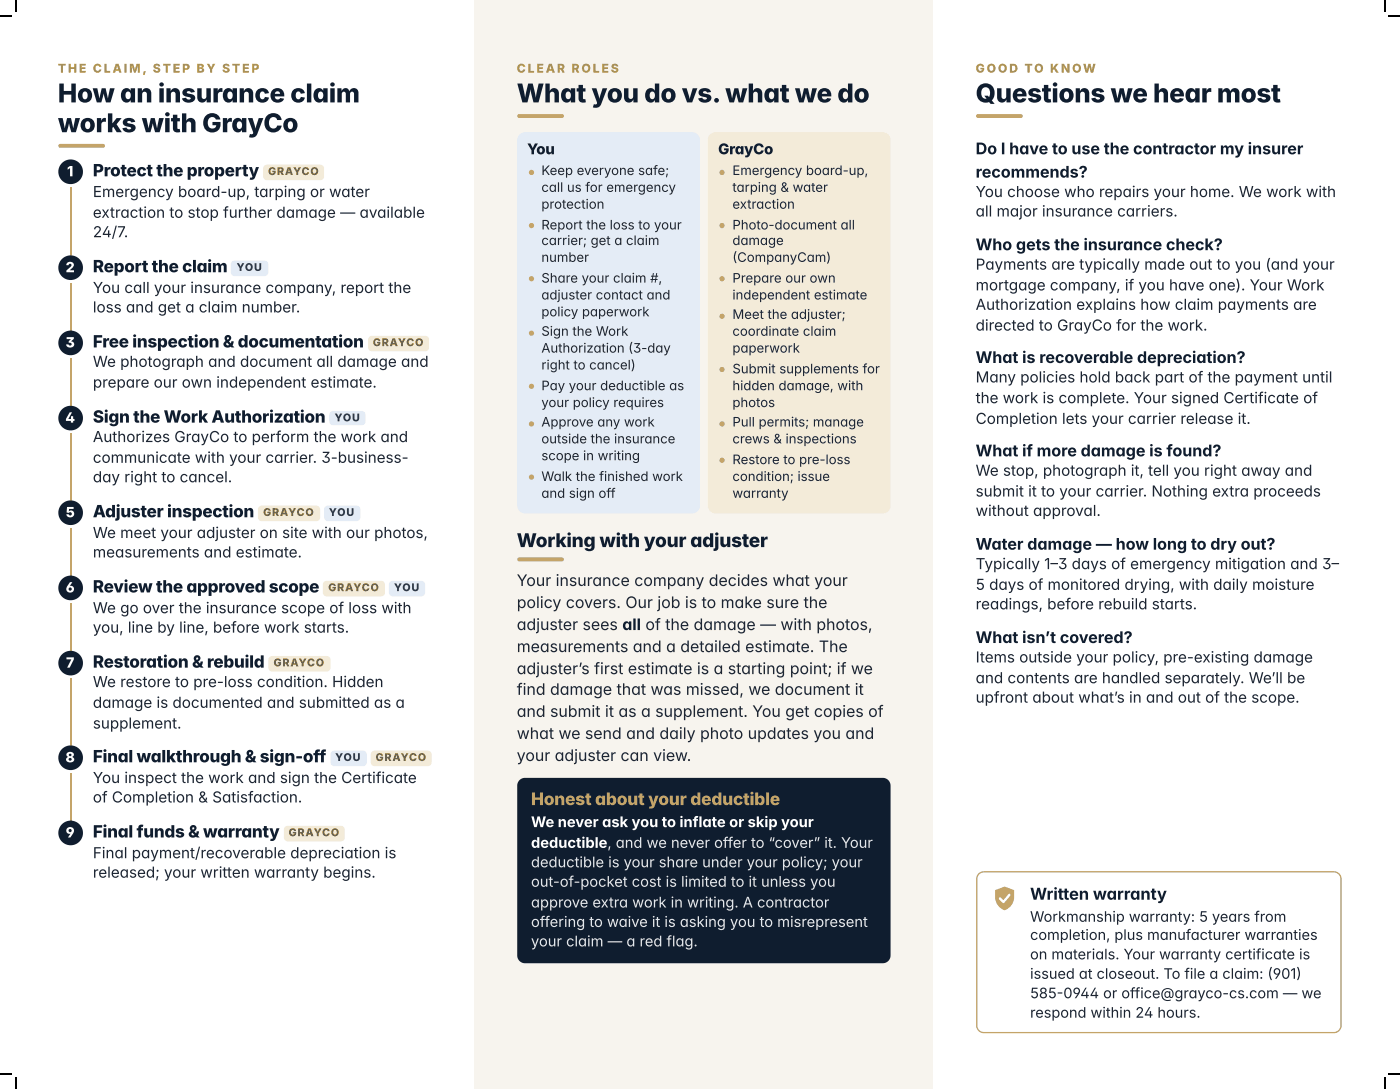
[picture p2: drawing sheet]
<svg xmlns="http://www.w3.org/2000/svg" width="286mm" height="222mm" viewBox="0 0 286 222" stroke-linecap="round" stroke-linejoin="round" font-family="sans-serif">
<defs><g id="words">
<g font-size="5.3" fill="#0f1d2f">
<text x="11.8" y="20.9">How an insurance claim</text>
<text x="105.5" y="20.9">What you do vs.what we do</text>
<text x="199.1" y="20.9">Questions we hear most</text>
<text x="11.8" y="27">works with GrayCo</text>
</g>
<text font-size="3.9" fill="#0f1d2f" x="105.5" y="111.7">Working with your adjuster</text>
<g font-size="3.5" fill="#0f1d2f">
<text x="19" y="36">Protect the property</text>
<text x="19" y="55.6">Report the claim</text>
<text x="19" y="70.9">Free inspection &amp; documentation</text>
<text x="19" y="86.3">Sign the Work Authorization</text>
<text x="19" y="105.6">Adjuster inspection</text>
<text x="19" y="120.9">Review the approved scope</text>
<text x="19" y="136.3">Restoration &amp; rebuild</text>
<text x="19" y="155.6">Final walkthrough &amp; sign-off</text>
<text x="19" y="170.9">Final funds &amp; warranty</text>
</g>
<text font-size="3.5" fill="#c4a469" x="108.4" y="164.3">Honest about your deductible</text>
<g font-size="3.3" fill="#0f1d2f">
<text x="199.1" y="31.5">Do I have to use the contractor my insurer</text>
<text x="199.1" y="36.2">recommends?</text>
<text x="199.1" y="51.1">Who gets the insurance check?</text>
<text x="199.1" y="74.1">What is recoverable depreciation?</text>
<text x="199.1" y="93.1">What if more damage is found?</text>
<text x="199.1" y="112.2">Water damage — how long to dry out?</text>
<text x="199.1" y="131.2">What isn’t covered?</text>
<text x="210.2" y="183.6">Written warranty</text>
</g>
<g font-size="3.2" fill="#1d2532">
<text x="105.5" y="119.6">Your insurance company decides what your</text>
<text x="105.5" y="124.1">policy covers. Our job is to make sure the</text>
<text x="105.5" y="128.6">adjuster sees all of the damage — with photos,</text>
<text x="105.5" y="133.1">measurements and a detailed estimate. The</text>
<text x="105.5" y="137.6">adjuster’s first estimate is a starting point; if we</text>
<text x="105.5" y="141.8">find damage that was missed, we document it</text>
<text x="105.5" y="146.3">and submit it as a supplement. You get copies of</text>
<text x="105.5" y="150.8">what we send and daily photo updates you and</text>
<text x="105.5" y="155.3">your adjuster can view.</text>
</g>
<g font-size="3.1" fill="#1d2532">
<text x="19" y="40.2">Emergency board-up, tarping or water</text>
<text x="199.1" y="40.2">You choose who repairs your home. We work with</text>
<text x="19" y="44.4">extraction to stop further damage — available</text>
<text x="199.1" y="44.2">all major insurance carriers.</text>
<text x="19" y="48.4">24/7.</text>
<text x="19" y="59.8">You call your insurance company, report the</text>
<text x="199.1" y="55">Payments are typically made out to you (and your</text>
<text x="199.1" y="59.3">mortgage company, if you have one). Your Work</text>
<text x="19" y="63.8">loss and get a claim number.</text>
<text x="199.1" y="63.2">Authorization explains how claim payments are</text>
<text x="199.1" y="67.5">directed to GrayCo for the work.</text>
<text x="19" y="74.9">We photograph and document all damage and</text>
<text x="19" y="79.1">prepare our own independent estimate.</text>
<text x="199.1" y="78.1">Many policies hold back part of the payment until</text>
<text x="199.1" y="82.3">the work is complete. Your signed Certificate of</text>
<text x="199.1" y="86.5">Completion lets your carrier release it.</text>
<text x="19" y="90.2">Authorizes GrayCo to perform the work and</text>
<text x="19" y="94.5">communicate with your carrier. 3-business-</text>
<text x="19" y="98.4">day right to cancel.</text>
<text x="199.1" y="97.1">We stop, photograph it, tell you right away and</text>
<text x="199.1" y="101.3">submit it to your carrier. Nothing extra proceeds</text>
<text x="199.1" y="105.3">without approval.</text>
<text x="19" y="109.8">We meet your adjuster on site with our photos,</text>
<text x="19" y="113.8">measurements and estimate.</text>
<text x="199.1" y="116.2">Typically 1–3 days of emergency mitigation and 3–</text>
<text x="19" y="125.1">We go over the insurance scope of loss with</text>
<text x="199.1" y="120.4">5 days of monitored drying, with daily moisture</text>
<text x="199.1" y="124.4">readings, before rebuild starts.</text>
<text x="19" y="129.1">you, line by line, before work starts.</text>
<text x="199.1" y="135.2">Items outside your policy, pre-existing damage</text>
<text x="19" y="140.2">We restore to pre-loss condition. Hidden</text>
<text x="199.1" y="139.4">and contents are handled separately. We’ll be</text>
<text x="199.1" y="143.4">upfront about what’s in and out of the scope.</text>
<text x="19" y="144.5">damage is documented and submitted as a</text>
<text x="19" y="148.7">supplement.</text>
<text x="19" y="159.8">You inspect the work and sign the Certificate</text>
<text x="19" y="163.8">of Completion &amp; Satisfaction.</text>
<text x="19" y="175.2">Final payment/recoverable depreciation is</text>
<text x="19" y="179.1">released; your written warranty begins.</text>
</g>
<g font-size="3" fill="#0f1d2f">
<text x="107.6" y="31.5">You</text>
<text x="146.6" y="31.5">GrayCo</text>
</g>
<g font-size="3" fill="#fff">
<text x="108.4" y="168.8">We never ask you to inflate or skip your</text>
<text x="108.4" y="173">deductible, and we never offer to “cover” it. Your</text>
</g>
<g font-size="3" fill="#e2e8f0">
<text x="108.4" y="177">deductible is your share under your policy; your</text>
<text x="108.4" y="181">out-of-pocket cost is limited to it unless you</text>
<text x="108.4" y="185.2">approve extra work in writing. A contractor</text>
<text x="108.4" y="189.2">offering to waive it is asking you to misrepresent</text>
<text x="108.4" y="193.1">your claim — a red flag.</text>
</g>
<g font-size="3" fill="#1d2532">
<text x="210.2" y="188.1">Workmanship warranty: 5 years from</text>
<text x="210.2" y="191.8">completion, plus manufacturer warranties</text>
<text x="210.2" y="195.8">on materials. Your warranty certificate is</text>
<text x="210.2" y="199.8">issued at closeout. To file a claim: (901)</text>
<text x="210.2" y="203.7">585-0944 or office@grayco-cs.com — we</text>
<text x="210.2" y="207.7">respond within 24 hours.</text>
</g>
<g font-size="2.9" fill="#fff">
<text x="13.7" y="36">1</text>
<text x="13.4" y="55.6">2</text>
<text x="13.4" y="70.9">3</text>
<text x="13.3" y="86.3">4</text>
<text x="13.4" y="105.6">5</text>
<text x="13.4" y="120.9">6</text>
<text x="13.5" y="136.3">7</text>
<text x="13.4" y="155.6">8</text>
<text x="13.4" y="170.9">9</text>
</g>
<g font-size="2.7" fill="#1d2532">
<text x="110.5" y="35.7">Keep everyone safe;</text>
<text x="149.5" y="35.7">Emergency board-up,</text>
<text x="110.5" y="39.2">call us for emergency</text>
<text x="149.5" y="39.2">tarping &amp; water</text>
<text x="110.5" y="42.6">protection</text>
<text x="110.5" y="46.8">Report the loss to your</text>
<text x="149.5" y="42.6">extraction</text>
<text x="149.5" y="46.8">Photo-document all</text>
<text x="110.5" y="50">carrier; get a claim</text>
<text x="110.5" y="53.4">number</text>
<text x="149.5" y="50">damage</text>
<text x="149.5" y="53.4">(CompanyCam)</text>
<text x="110.5" y="57.7">Share your claim #,</text>
<text x="149.5" y="57.7">Prepare our own</text>
<text x="110.5" y="61.1">adjuster contact and</text>
<text x="110.5" y="64.6">policy paperwork</text>
<text x="149.5" y="61.1">independent estimate</text>
<text x="149.5" y="65.1">Meet the adjuster;</text>
<text x="110.5" y="68.5">Sign the Work</text>
<text x="110.5" y="72">Authorization (3-day</text>
<text x="149.5" y="68.5">coordinate claim</text>
<text x="149.5" y="72">paperwork</text>
<text x="110.5" y="75.4">right to cancel)</text>
<text x="149.5" y="76.2">Submit supplements for</text>
<text x="110.5" y="79.6">Pay your deductible as</text>
<text x="110.5" y="83.1">your policy requires</text>
<text x="149.5" y="79.6">hidden damage, with</text>
<text x="149.5" y="83.1">photos</text>
<text x="110.5" y="87">Approve any work</text>
<text x="149.5" y="87">Pull permits; manage</text>
<text x="110.5" y="90.5">outside the insurance</text>
<text x="110.5" y="93.9">scope in writing</text>
<text x="149.5" y="90.5">crews &amp; inspections</text>
<text x="149.5" y="94.7">Restore to pre-loss</text>
<text x="110.5" y="98.2">Walk the finished work</text>
<text x="110.5" y="101.6">and sign off</text>
<text x="149.5" y="98.2">condition; issue</text>
<text x="149.5" y="101.6">warranty</text>
</g>
<g font-size="2.5" fill="#b8902f">
<text x="11.8" y="14.8">THE CLAIM, STEP BY STEP</text>
<text x="105.5" y="14.8">CLEAR ROLES</text>
<text x="199.1" y="14.8">GOOD TO KNOW</text>
</g>
<g font-size="2.2" fill="#7a5b12">
<text x="54.7" y="35.7">GRAYCO</text>
<text x="76.1" y="70.6">GRAYCO</text>
<text x="53.7" y="105.3">GRAYCO</text>
<text x="67" y="120.6">GRAYCO</text>
<text x="55.8" y="136">GRAYCO</text>
<text x="76.7" y="155.3">GRAYCO</text>
<text x="58.9" y="170.7">GRAYCO</text>
</g>
<g font-size="2.2" fill="#1a3a5f">
<text x="48.3" y="55.3">YOU</text>
<text x="68.3" y="86">YOU</text>
<text x="67.1" y="105.3">YOU</text>
<text x="80.4" y="120.6">YOU</text>
<text x="68.4" y="155.3">YOU</text>
</g>
</g></defs>
<path d="M96.8 0h93.7v222.2h-93.7z" fill="#f7f4ee"/>
<path d="M12 29.5l.3-.1h8.7a.4 .4 0 0 1 .4 .4 .4 .4 0 0 1-.4 .4h-8.7l-.4-.3z" fill="#c4a469"/>
<path d="M53.9 33.8l.6-.2h10.9a.79 .79 0 0 1 .7 .8v1.6a.79 .79 0 0 1-.7 .8h-10.9a.79 .79 0 0 1-.8-.8v-1.8z" fill="#f3ebd9"/>
<circle cx="14.4" cy="35.1" r="2.51" fill="#0f1d2f"/>
<path d="M14.4 38.1v14" fill="none" stroke="#c4a469" stroke-width=".26"/>
<path d="M47.3 53.4l.6-.2h6.1a.79 .79 0 0 1 .8 .8v1.6a.79 .79 0 0 1-.8 .8h-6.1a.79 .79 0 0 1-.8-.8v-1.8z" fill="#e4ecf6"/>
<circle cx="14.4" cy="54.6" r="2.51" fill="#0f1d2f"/>
<path d="M14.4 57.7v9.8" fill="none" stroke="#c4a469" stroke-width=".26"/>
<path d="M75.4 68.8l.5-.3h10.9a.79 .79 0 0 1 .8 .8v1.6a.79 .79 0 0 1-.8 .8h-10.9a.79 .79 0 0 1-.8-.8l.1-1.7z" fill="#f3ebd9"/>
<circle cx="14.4" cy="70" r="2.51" fill="#0f1d2f"/>
<path d="M14.4 73v9.8" fill="none" stroke="#c4a469" stroke-width=".26"/>
<path d="M67.4 84.1l.6-.2h5.8a.79 .79 0 0 1 .8 .8v1.3a.79 .79 0 0 1-.8 .8h-5.8a.79 .79 0 0 1-.8-.8v-1.5z" fill="#e4ecf6"/>
<circle cx="14.4" cy="85.3" r="2.51" fill="#0f1d2f"/>
<path d="M14.4 88.4v13.7" fill="none" stroke="#c4a469" stroke-width=".26"/>
<path d="M52.9 103.4l.5-.2h11.2a.79 .79 0 0 1 .8 .8v1.6a.79 .79 0 0 1-.8 .8h-11.2a.79 .79 0 0 1-.7-.8v-1.8z" fill="#f3ebd9"/>
<path d="M66.4 103.4l.5-.2h5.9a.79 .79 0 0 1 .8 .8v1.6a.79 .79 0 0 1-.8 .8h-5.9a.79 .79 0 0 1-.8-.8l.1-1.8z" fill="#e4ecf6"/>
<circle cx="14.4" cy="104.6" r="2.51" fill="#0f1d2f"/>
<path d="M14.4 107.7v9.8" fill="none" stroke="#c4a469" stroke-width=".26"/>
<path d="M66.1 118.8l.6-.3h11.1a.79 .79 0 0 1 .8 .8v1.6a.79 .79 0 0 1-.8 .8h-11.1a.79 .79 0 0 1-.8-.8v-1.7z" fill="#f3ebd9"/>
<path d="M79.6 118.8l.6-.3h5.8a.79 .79 0 0 1 .8 .8v1.6a.79 .79 0 0 1-.8 .8h-5.8a.79 .79 0 0 1-.8-.8v-1.7z" fill="#e4ecf6"/>
<circle cx="14.4" cy="120" r="2.51" fill="#0f1d2f"/>
<path d="M14.4 123v9.8" fill="none" stroke="#c4a469" stroke-width=".26"/>
<path d="M55 134.1l.6-.2h11.1a.79 .79 0 0 1 .8 .8v1.6a.79 .79 0 0 1-.8 .8h-11.1a.79 .79 0 0 1-.8-.8v-1.8z" fill="#f3ebd9"/>
<circle cx="14.4" cy="135.3" r="2.51" fill="#0f1d2f"/>
<path d="M14.4 138.4v13.7" fill="none" stroke="#c4a469" stroke-width=".26"/>
<path d="M67.7 153.4l.6-.2h5.8a.79 .79 0 0 1 .8 .8v1.6a.79 .79 0 0 1-.8 .8h-5.8a.79 .79 0 0 1-.8-.8v-1.8z" fill="#e4ecf6"/>
<path d="M75.9 153.4l.6-.2h10.8a.79 .79 0 0 1 .8 .8v1.6a.79 .79 0 0 1-.8 .8h-10.8a.79 .79 0 0 1-.8-.8v-1.8z" fill="#f3ebd9"/>
<circle cx="14.4" cy="154.6" r="2.51" fill="#0f1d2f"/>
<path d="M14.4 157.7v9.8" fill="none" stroke="#c4a469" stroke-width=".26"/>
<path d="M58.2 168.8l.5-.3h10.9a.79 .79 0 0 1 .8 .8v1.6a.79 .79 0 0 1-.8 .8h-10.9a.79 .79 0 0 1-.8-.8l.1-1.7z" fill="#f3ebd9"/>
<circle cx="14.4" cy="170" r="2.51" fill="#0f1d2f"/>
<path d="M96.8 3.2h93.7v215.9h-93.7z" fill="#f7f4ee"/>
<path d="M105.7 23.4l.3-.1h8.7a.4 .4 0 0 1 .4 .4 .4 .4 0 0 1-.4 .4h-8.7l-.4-.3z" fill="#c4a469"/>
<path d="M106 27.5l.5-.4 .7-.1h34.1a1.59 1.59 0 0 1 1.6 1.6v74.6a1.59 1.59 0 0 1-1.6 1.6h-34.1a1.59 1.59 0 0 1-1.6-1.6v-74.6l.1-.6z" fill="#e4ecf6"/>
<path d="M144.9 27.5l.5-.4 .6-.1h34.2a1.59 1.59 0 0 1 1.6 1.6v74.6a1.59 1.59 0 0 1-1.6 1.6h-34.2a1.59 1.59 0 0 1-1.5-1.6v-74.6l.1-.6z" fill="#f3ebd9"/>
<path d="M105.7 113.9l.3-.1h8.7a.4 .4 0 0 1 .4 .4 .4 .4 0 0 1-.4 .4h-8.7l-.4-.3z" fill="#c4a469"/>
<path d="M106 159.2l.5-.3 .7-.2h73a1.59 1.59 0 0 1 1.6 1.6v34.7a1.59 1.59 0 0 1-1.6 1.6h-73a1.59 1.59 0 0 1-1.6-1.6v-34.7l.1-.6z" fill="#0f1d2f"/>
<g fill="#c4a469">
<path d="M199.3 23.4l.3-.1h8.8a.4 .4 0 0 1 .4 .4 .4 .4 0 0 1-.4 .4h-8.8l-.3-.3z"/>
<circle cx="108.5" cy="35.2" r=".53"/>
<circle cx="108.5" cy="46" r=".53"/>
<circle cx="108.5" cy="56.9" r=".53"/>
<circle cx="108.5" cy="68" r=".53"/>
<circle cx="108.5" cy="78.8" r=".53"/>
<circle cx="108.5" cy="86.5" r=".53"/>
<circle cx="108.5" cy="97.4" r=".53"/>
<circle cx="147.4" cy="35.2" r=".53"/>
<circle cx="147.4" cy="46" r=".53"/>
<circle cx="147.4" cy="56.9" r=".53"/>
<circle cx="147.4" cy="64.6" r=".53"/>
<circle cx="147.4" cy="75.4" r=".53"/>
<circle cx="147.4" cy="86.5" r=".53"/>
<circle cx="147.4" cy="93.9" r=".53"/>
</g>
<path d="M199.8 178.4l.5-.4 .5-.1h71.5a1.46 1.46 0 0 1 1.4 1.5v29.9a1.46 1.46 0 0 1-1.4 1.4h-71.5a1.46 1.46 0 0 1-1.4-1.4v-29.9l.1-.6z" fill="#fff"/>
<path d="M199.8 178.4l.5-.4 .5-.1h71.5a1.46 1.46 0 0 1 1.4 1.5v29.9a1.46 1.46 0 0 1-1.4 1.4h-71.5a1.46 1.46 0 0 1-1.4-1.4v-29.9l.1-.6z" fill="none" stroke="#c4a469" stroke-width=".26"/>
<path d="M203.1 181.7l2-.8 1.9 .8a3.8 3.8 0 0 1-.9 3.5 1.14 1.14 0 0 1-2 0 2.81 2.81 0 0 1-1-2.1z" fill="#c4a469"/>
<path d="M206 182.6l-1.2 1.5-.7-.7" fill="none" stroke="#fff" stroke-width=".49"/>
<path d="M3 -.1h.6v2.6h-.6z" fill="#fff"/>
<path d="M3.3 0v2.4" fill="none" stroke="#000" stroke-width=".26"/>
<path d="M3 219.7h.6v2.6h-.6z" fill="#fff"/>
<path d="M3.3 219.9v2.3" fill="none" stroke="#000" stroke-width=".26"/>
<path d="M282.4 -.1h.6v2.6h-.6z" fill="#fff"/>
<path d="M282.7 0v2.4" fill="none" stroke="#000" stroke-width=".26"/>
<path d="M282.4 219.7h.6v2.6h-.6z" fill="#fff"/>
<path d="M282.7 219.9v2.3" fill="none" stroke="#000" stroke-width=".26"/>
<path d="M-.1 3h2.6v.6h-2.6z" fill="#fff"/>
<path d="M0 3.3h2.4" fill="none" stroke="#000" stroke-width=".26"/>
<path d="M283.2 3h2.6v.6h-2.6z" fill="#fff"/>
<path d="M283.4 3.3h2.3" fill="none" stroke="#000" stroke-width=".26"/>
<path d="M-.1 218.9h2.6v.6h-2.6z" fill="#fff"/>
<path d="M0 219.2h2.4" fill="none" stroke="#000" stroke-width=".26"/>
<path d="M283.2 218.9h2.6v.6h-2.6z" fill="#fff"/>
<path d="M283.4 219.2h2.3" fill="none" stroke="#000" stroke-width=".26"/>
<use href="#words"/>
</svg>
